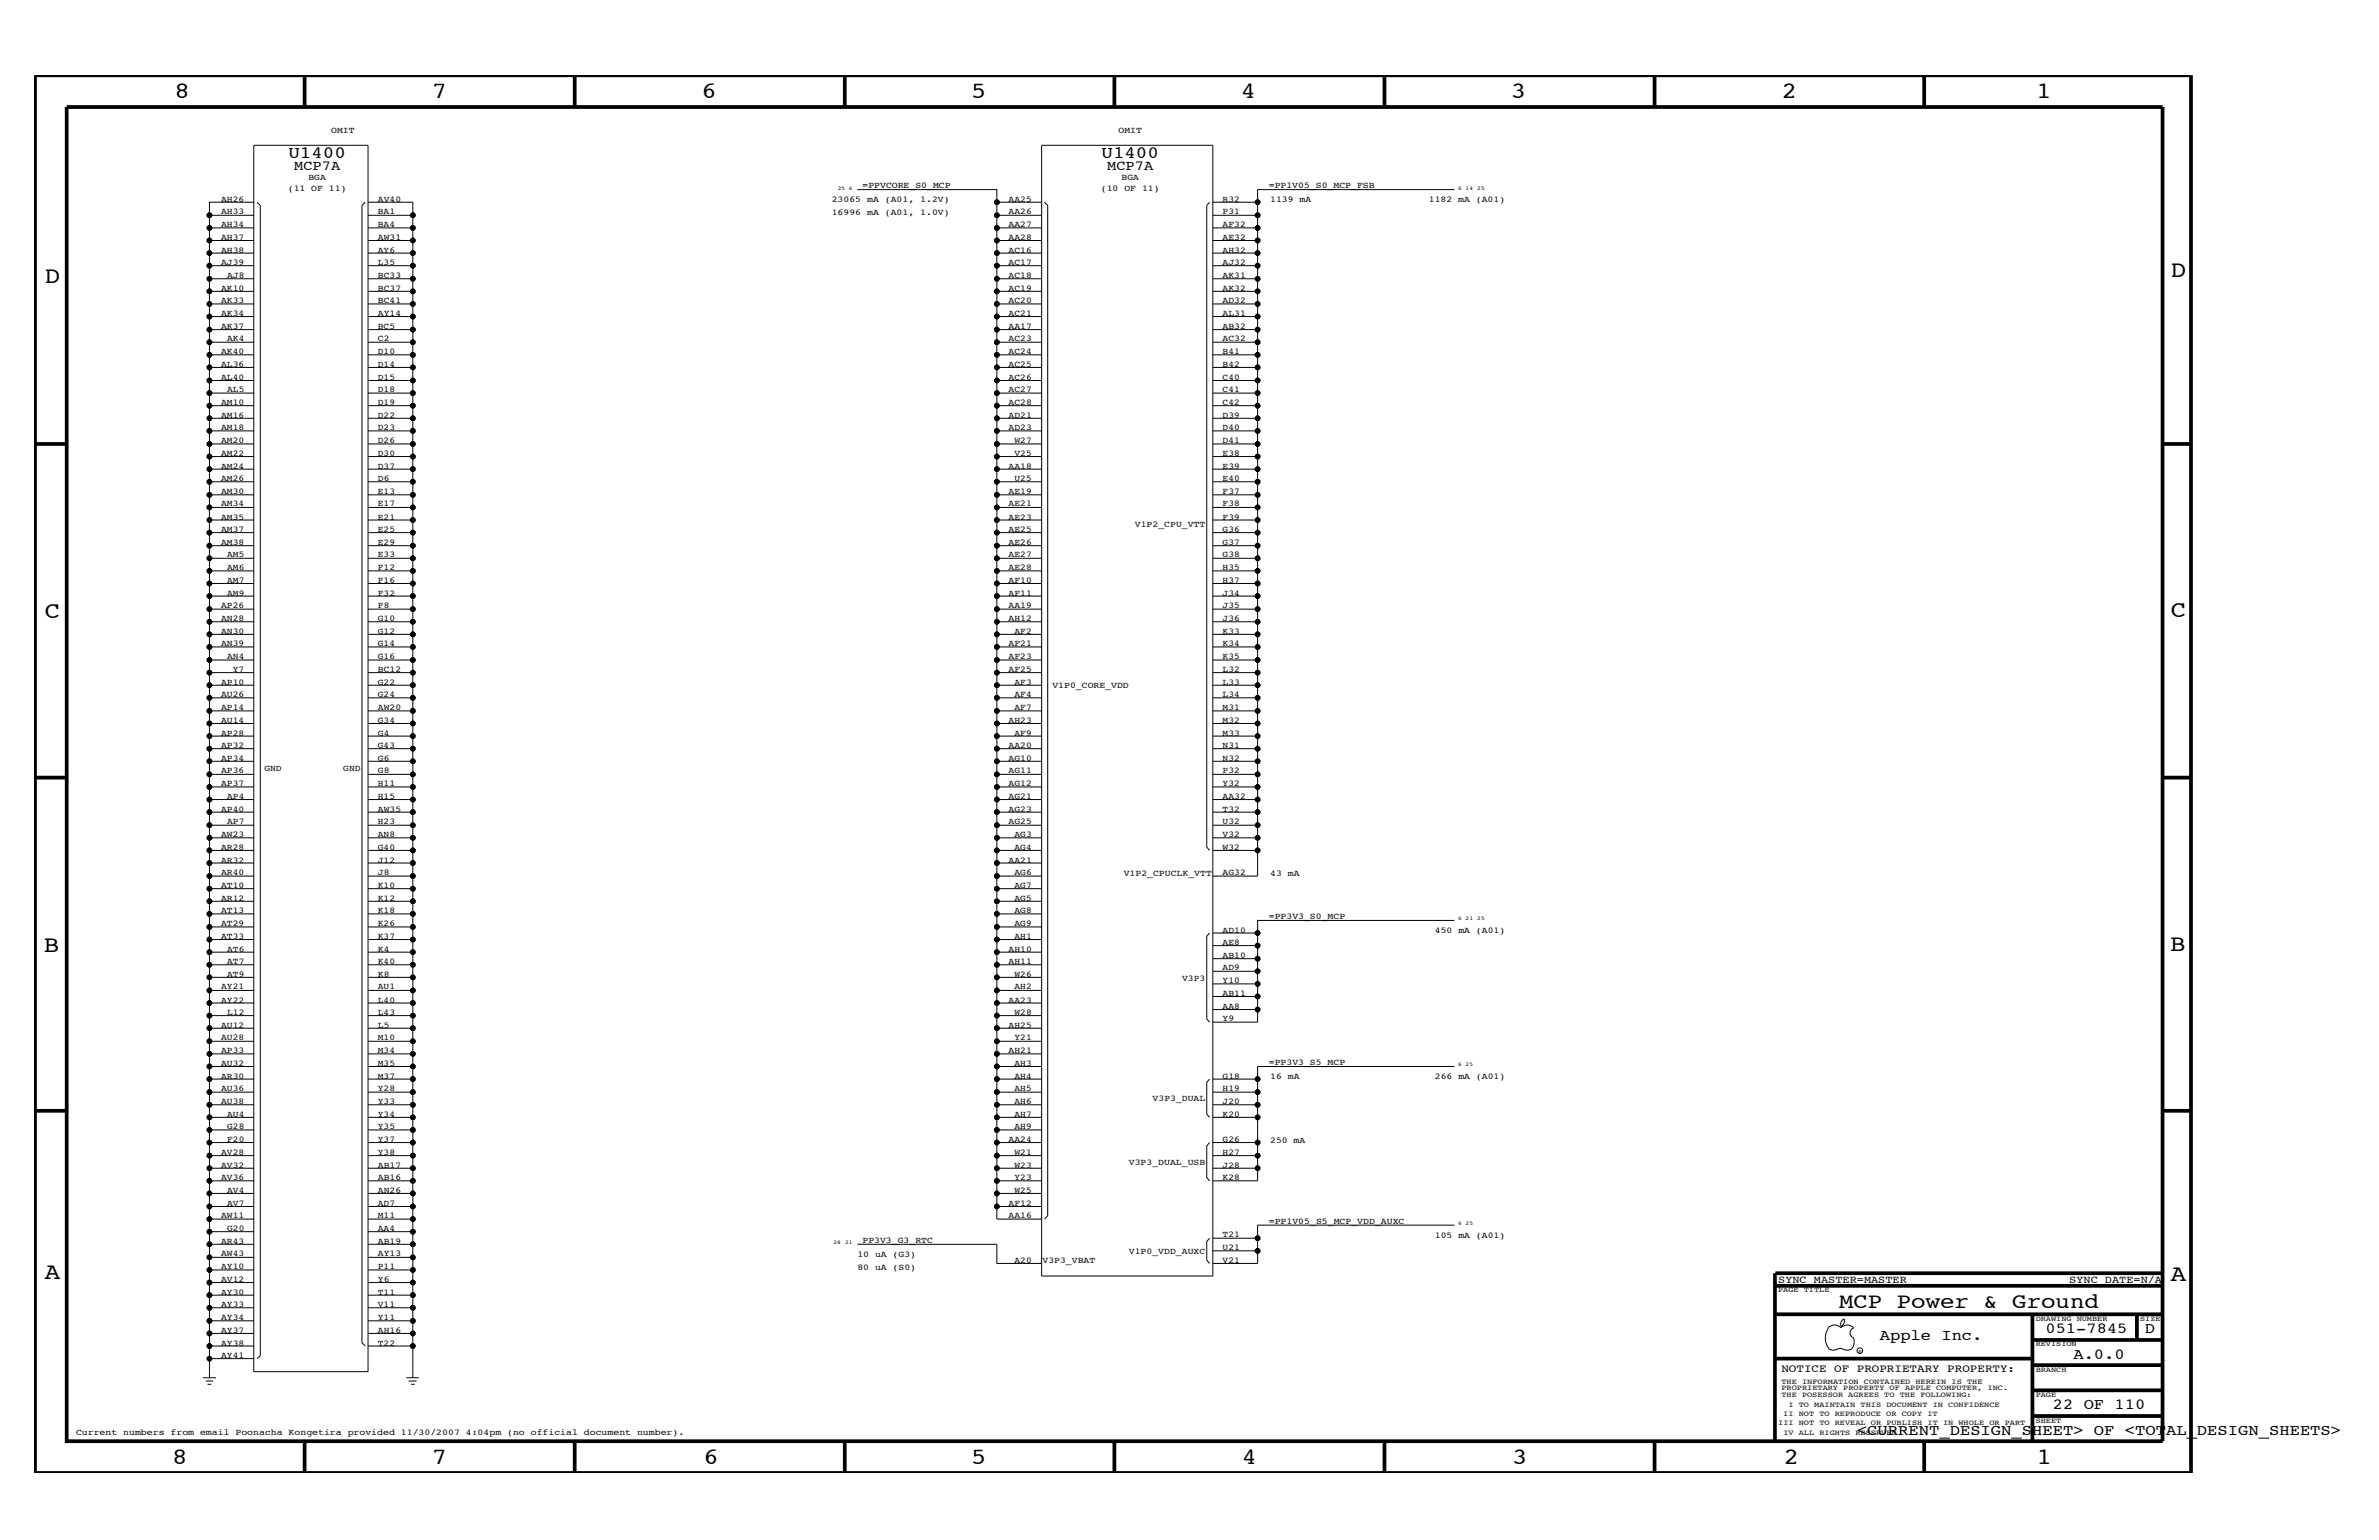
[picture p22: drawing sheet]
<svg xmlns="http://www.w3.org/2000/svg" width="432mm" height="279mm" viewBox="0 0 432 279" stroke-linecap="round" stroke-linejoin="round" font-family="sans-serif">
<defs><g id="words">
<g font-size="4.2">
<text x="31.7" y="17.8">8</text>
<text x="78.4" y="17.8">7</text>
<text x="127.3" y="17.8">6</text>
<text x="176.3" y="17.8">5</text>
<text x="225.2" y="17.8">4</text>
<text x="274.2" y="17.8">3</text>
<text x="323.4" y="17.8">2</text>
<text x="369.6" y="17.8">1</text>
<text x="8.1" y="51.3">D</text>
<text x="394" y="50.3">D</text>
<text x="8.1" y="112.1">C</text>
<text x="394" y="111.9">C</text>
<text x="8" y="172.7">B</text>
<text x="393.9" y="172.5">B</text>
<text x="8.1" y="232">A</text>
<text x="394" y="232.4">A</text>
<text x="31.2" y="265.6">8</text>
<text x="78.4" y="265.6">7</text>
<text x="127.7" y="265.6">6</text>
<text x="176.3" y="265.6">5</text>
<text x="225.4" y="265.6">4</text>
<text x="274.5" y="265.6">3</text>
<text x="323.8" y="265.6">2</text>
<text x="369.7" y="265.6">1</text>
</g>
<text font-size="3.9" x="333.8" y="237.3">MCP Power &amp; Ground</text>
<g font-size="3.1">
<text x="52.4" y="28.6">U1400</text>
<text x="199.9" y="28.6">U1400</text>
</g>
<g font-size="2.8">
<text x="341.2" y="243.1">Apple Inc.</text>
<text x="371.3" y="241.9">051-7845</text>
<text x="389.3" y="241.9">D</text>
<text x="376.3" y="246.5">A.0.0</text>
<text x="372.6" y="255.7">22 OF 110</text>
<text x="337.1" y="260.4">&lt;CURRENT_DESIGN_SHEET&gt; OF &lt;TOTAL_DESIGN_SHEETS&gt;</text>
</g>
<g font-size="2.5">
<text x="53.4" y="30.9">MCP7A</text>
<text x="201" y="30.9">MCP7A</text>
</g>
<text font-size="2" x="323.3" y="248.9">NOTICE OF PROPRIETARY PROPERTY:</text>
<g font-size="1.9">
<text x="322.7" y="232.7">SYNC_MASTER=MASTER</text>
<text x="375.6" y="232.7">SYNC_DATE=N/A</text>
</g>
<g font-size="1.6">
<text x="60.1" y="24.1">OMIT</text>
<text x="203" y="24.1">OMIT</text>
<text x="52.2" y="34.7">(11 OF 11)</text>
<text x="56" y="32.7">BGA</text>
<text x="156.5" y="34.1">=PPVCORE_S0_MCP</text>
<text x="199.8" y="34.7">(10 OF 11)</text>
<text x="203.6" y="32.7">BGA</text>
<text x="230.3" y="34.1">=PP1V05_S0_MCP_FSB</text>
<text x="40.1" y="41.2">AH34</text>
<text x="40.1" y="38.9">AH33</text>
<text x="40.1" y="36.6">AH26</text>
<text x="68.6" y="41.2">BA4</text>
<text x="68.6" y="38.9">BA1</text>
<text x="68.6" y="36.6">AV40</text>
<text x="151" y="36.7">23065 mA (A01, 1.2V)</text>
<text x="151" y="39.1">16996 mA (A01, 1.0V)</text>
<text x="183" y="41.2">AA27</text>
<text x="183" y="38.9">AA26</text>
<text x="183" y="36.6">AA25</text>
<text x="221.9" y="41.2">AF32</text>
<text x="221.9" y="38.9">P31</text>
<text x="221.9" y="36.6">R32</text>
<text x="230.5" y="36.7">1139 mA</text>
<text x="259.3" y="36.7">1182 mA (A01)</text>
<text x="40.1" y="45.8">AH38</text>
<text x="40.1" y="43.5">AH37</text>
<text x="68.6" y="45.8">AY6</text>
<text x="68.6" y="43.5">AW31</text>
<text x="183" y="45.8">AC16</text>
<text x="183" y="43.5">AA28</text>
<text x="221.9" y="45.8">AH32</text>
<text x="221.9" y="43.5">AE32</text>
<text x="40.1" y="52.8">AK10</text>
<text x="40.1" y="48.1">AJ39</text>
<text x="41.2" y="50.4">AJ8</text>
<text x="68.6" y="52.8">BC37</text>
<text x="68.6" y="50.4">BC33</text>
<text x="68.6" y="48.1">L35</text>
<text x="183" y="52.8">AC19</text>
<text x="183" y="50.4">AC18</text>
<text x="183" y="48.1">AC17</text>
<text x="221.9" y="52.8">AK32</text>
<text x="221.9" y="50.4">AK31</text>
<text x="221.9" y="48.1">AJ32</text>
<text x="40.1" y="59.6">AK37</text>
<text x="40.1" y="57.3">AK34</text>
<text x="40.1" y="55.1">AK33</text>
<text x="68.6" y="59.6">BC5</text>
<text x="68.6" y="57.3">AY14</text>
<text x="68.6" y="55.1">BC41</text>
<text x="183" y="57.3">AC21</text>
<text x="183" y="55.1">AC20</text>
<text x="183" y="59.6">AA17</text>
<text x="221.9" y="57.3">AL31</text>
<text x="221.9" y="55.1">AD32</text>
<text x="221.9" y="59.6">AB32</text>
<text x="40.1" y="64.3">AK40</text>
<text x="41.2" y="61.9">AK4</text>
<text x="68.6" y="64.3">D10</text>
<text x="68.6" y="61.9">C2</text>
<text x="183" y="64.3">AC24</text>
<text x="183" y="61.9">AC23</text>
<text x="221.9" y="64.3">B41</text>
<text x="221.9" y="61.9">AC32</text>
<text x="40.1" y="68.9">AL40</text>
<text x="40.1" y="66.6">AL36</text>
<text x="41.2" y="71.1">AL5</text>
<text x="68.6" y="71.1">D18</text>
<text x="68.6" y="68.9">D15</text>
<text x="68.6" y="66.6">D14</text>
<text x="183" y="71.1">AC27</text>
<text x="183" y="68.9">AC26</text>
<text x="183" y="66.6">AC25</text>
<text x="221.9" y="71.1">C41</text>
<text x="221.9" y="68.9">C40</text>
<text x="221.9" y="66.6">B42</text>
<text x="40.1" y="75.8">AM16</text>
<text x="40.1" y="73.5">AM10</text>
<text x="68.6" y="75.8">D22</text>
<text x="68.6" y="73.5">D19</text>
<text x="183" y="75.8">AD21</text>
<text x="183" y="73.5">AC28</text>
<text x="221.9" y="75.8">D39</text>
<text x="221.9" y="73.5">C42</text>
<text x="40.1" y="82.7">AM22</text>
<text x="40.1" y="80.4">AM20</text>
<text x="40.1" y="78.1">AM18</text>
<text x="68.6" y="82.7">D30</text>
<text x="68.6" y="80.4">D26</text>
<text x="68.6" y="78.1">D23</text>
<text x="183" y="78.1">AD23</text>
<text x="184.1" y="82.7">V25</text>
<text x="184.1" y="80.4">W27</text>
<text x="221.9" y="82.7">E38</text>
<text x="221.9" y="80.4">D41</text>
<text x="221.9" y="78.1">D40</text>
<text x="40.1" y="89.6">AM30</text>
<text x="40.1" y="87.3">AM26</text>
<text x="40.1" y="85">AM24</text>
<text x="68.6" y="89.6">E13</text>
<text x="68.6" y="87.3">D6</text>
<text x="68.6" y="85">D37</text>
<text x="183" y="89.6">AE19</text>
<text x="183" y="85">AA18</text>
<text x="184.1" y="87.3">U25</text>
<text x="221.9" y="89.6">F37</text>
<text x="221.9" y="87.3">E40</text>
<text x="221.9" y="85">E39</text>
<text x="40.1" y="94.3">AM35</text>
<text x="40.1" y="91.9">AM34</text>
<text x="68.6" y="94.3">E21</text>
<text x="68.6" y="91.9">E17</text>
<text x="183" y="94.3">AE23</text>
<text x="183" y="91.9">AE21</text>
<text x="206" y="95.5">V1P2_CPU_VTT</text>
<text x="221.9" y="94.3">F39</text>
<text x="221.9" y="91.9">F38</text>
<text x="40.1" y="98.8">AM38</text>
<text x="40.1" y="96.5">AM37</text>
<text x="41.2" y="101.1">AM5</text>
<text x="68.6" y="101.1">E33</text>
<text x="68.6" y="98.8">E29</text>
<text x="68.6" y="96.5">E25</text>
<text x="183" y="101.1">AE27</text>
<text x="183" y="98.8">AE26</text>
<text x="183" y="96.5">AE25</text>
<text x="221.9" y="101.1">G38</text>
<text x="221.9" y="98.8">G37</text>
<text x="221.9" y="96.5">G36</text>
<text x="41.2" y="105.8">AM7</text>
<text x="41.2" y="103.5">AM6</text>
<text x="68.6" y="105.8">F16</text>
<text x="68.6" y="103.5">F12</text>
<text x="183" y="105.8">AF10</text>
<text x="183" y="103.5">AE28</text>
<text x="221.9" y="105.8">H37</text>
<text x="221.9" y="103.5">H35</text>
<text x="40.1" y="112.7">AN28</text>
<text x="40.1" y="110.3">AP26</text>
<text x="41.2" y="108.1">AM9</text>
<text x="68.6" y="112.7">G10</text>
<text x="68.6" y="110.3">F8</text>
<text x="68.6" y="108.1">F32</text>
<text x="183" y="112.7">AH12</text>
<text x="183" y="110.3">AA19</text>
<text x="183" y="108.1">AF11</text>
<text x="221.9" y="112.7">J36</text>
<text x="221.9" y="110.3">J35</text>
<text x="221.9" y="108.1">J34</text>
<text x="40.1" y="117.3">AN39</text>
<text x="40.1" y="115">AN30</text>
<text x="41.2" y="119.6">AN4</text>
<text x="68.6" y="119.6">G16</text>
<text x="68.6" y="117.3">G14</text>
<text x="68.6" y="115">G12</text>
<text x="183" y="119.6">AF23</text>
<text x="183" y="117.3">AF21</text>
<text x="184.1" y="115">AF2</text>
<text x="221.9" y="119.6">K35</text>
<text x="221.9" y="117.3">K34</text>
<text x="221.9" y="115">K33</text>
<text x="40.1" y="124.2">AP10</text>
<text x="42.2" y="121.9">Y7</text>
<text x="68.6" y="124.2">G22</text>
<text x="68.6" y="121.9">BC12</text>
<text x="183" y="121.9">AF25</text>
<text x="184.1" y="124.2">AF3</text>
<text x="191" y="124.9">V1P0_CORE_VDD</text>
<text x="221.9" y="124.2">L33</text>
<text x="221.9" y="121.9">L32</text>
<text x="40.1" y="131.1">AU14</text>
<text x="40.1" y="128.8">AP14</text>
<text x="40.1" y="126.5">AU26</text>
<text x="68.6" y="131.1">G34</text>
<text x="68.6" y="128.8">AW20</text>
<text x="68.6" y="126.5">G24</text>
<text x="183" y="131.1">AH23</text>
<text x="184.1" y="128.8">AF7</text>
<text x="184.1" y="126.5">AF4</text>
<text x="221.9" y="131.1">M32</text>
<text x="221.9" y="128.8">M31</text>
<text x="221.9" y="126.5">L34</text>
<text x="40.1" y="135.7">AP32</text>
<text x="40.1" y="133.5">AP28</text>
<text x="68.6" y="135.7">G43</text>
<text x="68.6" y="133.5">G4</text>
<text x="183" y="135.7">AA20</text>
<text x="184.1" y="133.5">AF9</text>
<text x="221.9" y="135.7">N31</text>
<text x="221.9" y="133.5">M33</text>
<text x="40.1" y="142.7">AP37</text>
<text x="40.1" y="140.3">AP36</text>
<text x="40.1" y="138">AP34</text>
<text x="48" y="139.9">GND</text>
<text x="62.3" y="139.9">GND</text>
<text x="68.6" y="142.7">H11</text>
<text x="68.6" y="140.3">G8</text>
<text x="68.6" y="138">G6</text>
<text x="183" y="142.7">AG12</text>
<text x="183" y="140.3">AG11</text>
<text x="183" y="138">AG10</text>
<text x="221.9" y="142.7">Y32</text>
<text x="221.9" y="140.3">P32</text>
<text x="221.9" y="138">N32</text>
<text x="40.1" y="147.3">AP40</text>
<text x="41.2" y="149.5">AP7</text>
<text x="41.2" y="145">AP4</text>
<text x="68.6" y="149.5">H23</text>
<text x="68.6" y="147.3">AW35</text>
<text x="68.6" y="145">H15</text>
<text x="183" y="149.5">AG25</text>
<text x="183" y="147.3">AG23</text>
<text x="183" y="145">AG21</text>
<text x="221.9" y="149.5">U32</text>
<text x="221.9" y="147.3">T32</text>
<text x="221.9" y="145">AA32</text>
<text x="40.1" y="154.2">AR28</text>
<text x="40.1" y="151.9">AW23</text>
<text x="68.6" y="154.2">G40</text>
<text x="68.6" y="151.9">AN8</text>
<text x="184.1" y="154.2">AG4</text>
<text x="184.1" y="151.9">AG3</text>
<text x="221.9" y="154.2">W32</text>
<text x="221.9" y="151.9">V32</text>
<text x="40.1" y="161.1">AT10</text>
<text x="40.1" y="158.8">AR40</text>
<text x="40.1" y="156.5">AR32</text>
<text x="68.6" y="161.1">K10</text>
<text x="68.6" y="158.8">J8</text>
<text x="68.6" y="156.5">J12</text>
<text x="183" y="156.5">AA21</text>
<text x="184.1" y="161.1">AG7</text>
<text x="184.1" y="158.8">AG6</text>
<text x="204" y="158.9">V1P2_CPUCLK_VTT</text>
<text x="221.9" y="158.8">AG32</text>
<text x="230.5" y="158.9">43 mA</text>
<text x="40.1" y="165.7">AT13</text>
<text x="40.1" y="163.4">AR12</text>
<text x="68.6" y="165.7">K18</text>
<text x="68.6" y="163.4">K12</text>
<text x="184.1" y="165.7">AG8</text>
<text x="184.1" y="163.4">AG5</text>
<text x="230.3" y="166.7">=PP3V3_S0_MCP</text>
<text x="40.1" y="170.3">AT33</text>
<text x="40.1" y="168">AT29</text>
<text x="41.2" y="172.7">AT6</text>
<text x="68.6" y="172.7">K4</text>
<text x="68.6" y="170.3">K37</text>
<text x="68.6" y="168">K26</text>
<text x="183" y="172.7">AH10</text>
<text x="184.1" y="170.3">AH1</text>
<text x="184.1" y="168">AG9</text>
<text x="221.9" y="173.8">AB10</text>
<text x="221.9" y="171.5">AE8</text>
<text x="221.9" y="169.2">AD10</text>
<text x="260.4" y="169.3">450 mA (A01)</text>
<text x="40.1" y="179.5">AY21</text>
<text x="41.2" y="177.2">AT9</text>
<text x="41.2" y="174.9">AT7</text>
<text x="68.6" y="179.5">AU1</text>
<text x="68.6" y="177.2">K8</text>
<text x="68.6" y="174.9">K40</text>
<text x="183" y="174.9">AH11</text>
<text x="184.1" y="179.5">AH2</text>
<text x="184.1" y="177.2">W26</text>
<text x="214.5" y="177.9">V3P3</text>
<text x="221.9" y="178.4">Y10</text>
<text x="221.9" y="176.1">AD9</text>
<text x="40.1" y="181.9">AY22</text>
<text x="41.2" y="184.2">L12</text>
<text x="68.6" y="184.2">L43</text>
<text x="68.6" y="181.9">L40</text>
<text x="183" y="181.9">AA23</text>
<text x="184.1" y="184.2">W28</text>
<text x="221.9" y="185.3">Y9</text>
<text x="221.9" y="183">AA8</text>
<text x="221.9" y="180.7">AB11</text>
<text x="40.1" y="191">AP33</text>
<text x="40.1" y="188.8">AU28</text>
<text x="40.1" y="186.5">AU12</text>
<text x="68.6" y="191">M34</text>
<text x="68.6" y="188.8">M10</text>
<text x="68.6" y="186.5">L5</text>
<text x="183" y="191">AH21</text>
<text x="183" y="186.5">AH25</text>
<text x="184.1" y="188.8">Y21</text>
<text x="40.1" y="198">AU36</text>
<text x="40.1" y="195.7">AR30</text>
<text x="40.1" y="193.4">AU32</text>
<text x="68.6" y="198">Y28</text>
<text x="68.6" y="195.7">M37</text>
<text x="68.6" y="193.4">M35</text>
<text x="184.1" y="198">AH5</text>
<text x="184.1" y="195.7">AH4</text>
<text x="184.1" y="193.4">AH3</text>
<text x="221.9" y="198">H19</text>
<text x="221.9" y="195.7">G18</text>
<text x="230.3" y="193.2">=PP3V3_S5_MCP</text>
<text x="230.5" y="195.8">16 mA</text>
<text x="260.4" y="195.8">266 mA (A01)</text>
<text x="40.1" y="200.3">AU38</text>
<text x="41.2" y="202.6">AU4</text>
<text x="68.6" y="202.6">Y34</text>
<text x="68.6" y="200.3">Y33</text>
<text x="184.1" y="202.6">AH7</text>
<text x="184.1" y="200.3">AH6</text>
<text x="209.2" y="199.8">V3P3_DUAL</text>
<text x="221.9" y="202.6">K20</text>
<text x="221.9" y="200.3">J20</text>
<text x="40.1" y="209.5">AV28</text>
<text x="41.2" y="207.2">F20</text>
<text x="41.2" y="204.9">G28</text>
<text x="68.6" y="209.5">Y38</text>
<text x="68.6" y="207.2">Y37</text>
<text x="68.6" y="204.9">Y35</text>
<text x="183" y="207.2">AA24</text>
<text x="184.1" y="209.5">W21</text>
<text x="184.1" y="204.9">AH9</text>
<text x="221.9" y="209.5">H27</text>
<text x="221.9" y="207.2">G26</text>
<text x="230.5" y="207.3">250 mA</text>
<text x="40.1" y="214.2">AV36</text>
<text x="40.1" y="211.9">AV32</text>
<text x="68.6" y="214.2">AB16</text>
<text x="68.6" y="211.9">AB17</text>
<text x="184.1" y="214.2">Y23</text>
<text x="184.1" y="211.9">W23</text>
<text x="204.9" y="211.4">V3P3_DUAL_USB</text>
<text x="221.9" y="214.2">K28</text>
<text x="221.9" y="211.9">J28</text>
<text x="40.1" y="221">AW11</text>
<text x="41.2" y="218.7">AV7</text>
<text x="41.2" y="216.4">AV4</text>
<text x="68.6" y="221">M11</text>
<text x="68.6" y="218.7">AD7</text>
<text x="68.6" y="216.4">AN26</text>
<text x="183" y="221">AA16</text>
<text x="183" y="218.7">AF12</text>
<text x="184.1" y="216.4">W25</text>
<text x="40.1" y="228">AW43</text>
<text x="40.1" y="225.7">AR43</text>
<text x="41.2" y="223.4">G20</text>
<text x="68.6" y="228">AY13</text>
<text x="68.6" y="225.7">AB19</text>
<text x="68.6" y="223.4">AA4</text>
<text x="156.5" y="225.6">PP3V3_G3_RTC</text>
<text x="204.9" y="227.5">V1P0_VDD_AUXC</text>
<text x="221.9" y="226.9">U21</text>
<text x="221.9" y="224.5">T21</text>
<text x="230.3" y="222.1">=PP1V05_S5_MCP_VDD_AUXC</text>
<text x="260.4" y="224.6">105 mA (A01)</text>
<text x="40.1" y="232.6">AV12</text>
<text x="40.1" y="230.2">AY10</text>
<text x="68.6" y="232.6">Y6</text>
<text x="68.6" y="230.2">P11</text>
<text x="155.6" y="230.4">80 uA (S0)</text>
<text x="155.6" y="228.1">10 uA (G3)</text>
<text x="184.1" y="229.1">A20</text>
<text x="189.2" y="229.2">V3P3_VBAT</text>
<text x="221.9" y="229.1">V21</text>
<text x="40.1" y="239.5">AY34</text>
<text x="40.1" y="237.2">AY33</text>
<text x="40.1" y="234.9">AY30</text>
<text x="68.6" y="239.5">Y11</text>
<text x="68.6" y="237.2">V11</text>
<text x="68.6" y="234.9">T11</text>
<text x="40.1" y="244.1">AY38</text>
<text x="40.1" y="241.8">AY37</text>
<text x="68.6" y="244.1">T22</text>
<text x="68.6" y="241.8">AH16</text>
<text x="40.1" y="246.4">AY41</text>
<text x="13.8" y="260.4">Current numbers from email Poonacha Kongetira provided 11/30/2007 4:04pm (no official document number).</text>
</g>
<g font-size="1.4">
<text x="322.7" y="234.4">PAGE TITLE</text>
<text x="369.5" y="239.6">DRAWING NUMBER</text>
<text x="388.5" y="239.6">SIZE</text>
<text x="369.5" y="244.2">REVISION</text>
<text x="323.3" y="251.1">THE INFORMATION CONTAINED HEREIN IS THE</text>
<text x="369.5" y="248.9">BRANCH</text>
<text x="323.3" y="253.4">THE POSESSOR AGREES TO THE FOLLOWING:</text>
<text x="323.3" y="252.3">PROPRIETARY PROPERTY OF APPLE COMPUTER, INC.</text>
<text x="323.7" y="256.9">II NOT TO REPRODUCE OR COPY IT</text>
<text x="324.6" y="255.2">I TO MAINTAIN THIS DOCUMENT IN CONFIDENCE</text>
<text x="369.5" y="253.4">PAGE</text>
<text x="322.7" y="258.6">III NOT TO REVEAL OR PUBLISH IT IN WHOLE OR PART</text>
<text x="323.7" y="260.4">IV ALL RIGHTS RESERVED</text>
<text x="369.5" y="258.1">SHEET</text>
</g>
<g font-size="1">
<text x="152.1" y="34.4">25 6</text>
<text x="264.7" y="34.4">6 14</text>
<text x="268.1" y="34.4">25</text>
<text x="264.7" y="167">6 21</text>
<text x="268.1" y="167">25</text>
<text x="264.7" y="193.5">6 25</text>
<text x="151.3" y="225.7">28</text>
<text x="153.4" y="225.7">21</text>
<text x="264.7" y="222.3">6 25</text>
</g>
<text font-size=".9" x="337.3" y="245.4">R</text>
</g></defs>
<g fill="none" stroke="#000" stroke-width=".18">
<path d="M38 39.1v2.2h8.1M46.1 26.4h20.7v222.5h-20.7zM46.1 36.7h-8.1v2.4h8.1M46.7 36.7l.5 .6v208.7l-.5 .5M66.3 36.7l-.6 .6v206.3l.6 .6M66.8 36.7h8.1v213.3M66.8 39.1h8.1M155.6 34.4h25.3v2.3h8.2M180.9 36.7v2.4h8.2M180.9 39.1v2.2h8.2M189.1 26.4h31v205.1h-31zM189.6 36.7l.6 .6v183.3l-.6 .6"/>
<path d="M219.5 36.7l-.5 .6v116.4l.5 .6M220.1 36.7h8.2M220.1 39.1h8.2M264 34.4h-35.7v112.9M38 41.3v2.3h8.1M38 43.6v2.3h8.1M38 45.9v2.3h8.1M38 48.2v2.4h8.1M38 50.6v2.3h8.1M38 52.9v2.2h8.1M38 55.1v2.3h8.1M38 57.4v2.4h8.1"/>
<path d="M38 59.8v2.3h8.1M66.8 59.8h8.1M66.8 41.3h8.1M66.8 43.6h8.1M66.8 45.9h8.1M66.8 48.2h8.1M66.8 50.6h8.1M66.8 52.9h8.1M66.8 55.1h8.1M66.8 57.4h8.1M180.9 41.3v2.3h8.2M180.9 43.6v2.3h8.2"/>
<path d="M180.9 45.9v2.3h8.2M180.9 48.2v2.4h8.2M180.9 50.6v2.3h8.2M180.9 52.9v2.2h8.2M180.9 55.1v2.3h8.2M180.9 57.4v2.4h8.2M180.9 59.8v2.3h8.2M220.1 59.8h8.2M220.1 41.3h8.2M220.1 43.6h8.2M220.1 45.9h8.2M220.1 48.2h8.2"/>
<path d="M220.1 50.6h8.2M220.1 52.9h8.2M220.1 55.1h8.2M220.1 57.4h8.2M38 62.1v2.3h8.1M38 64.4v2.3h8.1M38 66.7v2.3h8.1M38 69v2.3h8.1M38 71.3v2.3h8.1M38 73.6v2.3h8.1M38 75.9v2.3h8.1M38 78.2v4.6h8.1"/>
<path d="M66.8 64.4h8.1M66.8 62.1h8.1M66.8 66.7h8.1M66.8 69h8.1M66.8 71.3h8.1M66.8 73.6h8.1M66.8 75.9h8.1M66.8 78.2h8.1M180.9 62.1v2.3h8.2M180.9 64.4v2.3h8.2M180.9 66.7v2.3h8.2M180.9 69v2.3h8.2"/>
<path d="M180.9 71.3v2.3h8.2M180.9 73.6v2.3h8.2M180.9 75.9v2.3h8.2M180.9 78.2v4.6h8.2M220.1 64.4h8.2M220.1 62.1h8.2M220.1 66.7h8.2M220.1 69h8.2M220.1 71.3h8.2M220.1 73.6h8.2M220.1 75.9h8.2M220.1 78.2h8.2"/>
<path d="M38 82.8v2.3h8.1M38 85.1v2.3h8.1M38 87.4v2.4h8.1M38 89.8v2.3h8.1M38 92.1v2.2h8.1M38 94.3v2.3h8.1M38 96.6v2.4h8.1M38 99v2.3h8.1M38 80.5h8.1M66.8 80.5h8.1M66.8 82.8h8.1M66.8 85.1h8.1"/>
<path d="M66.8 87.4h8.1M66.8 89.8h8.1M66.8 92.1h8.1M66.8 94.3h8.1M66.8 96.6h8.1M66.8 99h8.1M180.9 82.8v2.3h8.2M180.9 85.1v2.3h8.2M180.9 87.4v2.4h8.2M180.9 89.8v2.3h8.2M180.9 92.1v2.2h8.2M180.9 94.3v2.3h8.2"/>
<path d="M180.9 96.6v2.4h8.2M180.9 99v2.3h8.2M180.9 80.5h8.2M220.1 80.5h8.2M220.1 82.8h8.2M220.1 85.1h8.2M220.1 87.4h8.2M220.1 89.8h8.2M220.1 92.1h8.2M220.1 94.3h8.2M220.1 96.6h8.2M220.1 99h8.2"/>
<path d="M38 101.3v2.3h8.1M38 103.6v2.3h8.1M38 105.9v2.2h8.1M38 108.1v2.4h8.1M38 110.5v2.3h8.1M38 112.8v2.3h8.1M38 115.1v2.3h8.1M38 117.4v2.3h8.1M38 119.7v2.3h8.1M66.8 101.3h8.1M66.8 103.6h8.1M66.8 105.9h8.1"/>
<path d="M66.8 108.1h8.1M66.8 110.5h8.1M66.8 112.8h8.1M66.8 115.1h8.1M66.8 117.4h8.1M66.8 119.7h8.1M180.9 101.3v2.3h8.2M180.9 103.6v2.3h8.2M180.9 105.9v2.2h8.2M180.9 108.1v2.4h8.2M180.9 110.5v2.3h8.2M180.9 112.8v2.3h8.2"/>
<path d="M180.9 115.1v2.3h8.2M180.9 117.4v2.3h8.2M180.9 119.7v2.3h8.2M220.1 101.3h8.2M220.1 103.6h8.2M220.1 105.9h8.2M220.1 108.1h8.2M220.1 110.5h8.2M220.1 112.8h8.2M220.1 115.1h8.2M220.1 117.4h8.2M220.1 119.7h8.2"/>
<path d="M38 122v2.3h8.1M38 124.3v4.7h8.1M38 129v2.3h8.1M38 131.3v2.2h8.1M38 133.5v2.3h8.1M38 135.8v2.3h8.1M38 138.1v2.4h8.1M38 126.6h8.1M66.8 138.1h8.1M66.8 126.6h8.1M66.8 124.3h8.1M66.8 122h8.1"/>
<path d="M66.8 131.3h8.1M66.8 129h8.1M66.8 135.8h8.1M66.8 133.5h8.1M180.9 122v2.3h8.2M180.9 124.3v4.7h8.2M180.9 129v2.3h8.2M180.9 131.3v2.2h8.2M180.9 133.5v2.3h8.2M180.9 135.8v2.3h8.2M180.9 138.1v2.4h8.2M180.9 126.6h8.2"/>
<path d="M220.1 138.1h8.2M220.1 126.6h8.2M220.1 124.3h8.2M220.1 122h8.2M220.1 131.3h8.2M220.1 129h8.2M220.1 135.8h8.2M220.1 133.5h8.2M38 140.5v2.3h8.1M38 142.8v2.3h8.1M38 145.1v2.2h8.1M38 147.3v2.4h8.1"/>
<path d="M38 149.7v2.3h8.1M38 152v2.3h8.1M38 154.3v2.3h8.1M38 156.6v2.3h8.1M38 158.9v2.3h8.1M66.8 142.8h8.1M66.8 140.5h8.1M66.8 149.7h8.1M66.8 147.3h8.1M66.8 145.1h8.1M66.8 154.3h8.1M66.8 152h8.1"/>
<path d="M66.8 158.9h8.1M66.8 156.6h8.1M180.9 140.5v2.3h8.2M180.9 142.8v2.3h8.2M180.9 145.1v2.2h8.2M180.9 147.3v2.4h8.2M180.9 149.7v2.3h8.2M180.9 152v2.3h8.2M180.9 154.3v2.3h8.2M180.9 156.6v2.3h8.2M180.9 158.9v2.3h8.2M220.1 142.8h8.2"/>
<path d="M220.1 140.5h8.2M220.1 149.7h8.2M220.1 147.3h8.2M220.1 145.1h8.2M228.3 147.3v4.7h-8.2M228.3 152v2.3h-8.2M228.3 154.3v4.6h-8.2M38 161.2v2.3h8.1M38 163.5v2.3h8.1M38 165.8v2.4h8.1M38 168.2v2.3h8.1M38 170.5v2.2h8.1"/>
<path d="M38 172.7v4.6h8.1M38 177.3v2.4h8.1M38 179.7v2.3h8.1M38 175h8.1M66.8 161.2h8.1M66.8 163.5h8.1M66.8 165.8h8.1M66.8 168.2h8.1M66.8 170.5h8.1M66.8 172.7h8.1M66.8 175h8.1M66.8 177.3h8.1"/>
<path d="M66.8 179.7h8.1M180.9 161.2v2.3h8.2M180.9 163.5v2.3h8.2M180.9 165.8v2.4h8.2M180.9 168.2v2.3h8.2M180.9 170.5v2.2h8.2M180.9 172.7v4.6h8.2M180.9 177.3v2.4h8.2M180.9 179.7v2.3h8.2M180.9 175h8.2M219.5 169.3l-.5 .6v15l.5 .5M220.1 171.6h8.2v4.6"/>
<path d="M220.1 169.3h8.2M220.1 173.9h8.2M220.1 178.5h8.2M220.1 176.2h8.2M228.3 176.2v7M264 167h-35.7v4.6M38 182v2.3h8.1M38 184.3v2.2h8.1M38 186.5v2.4h8.1M38 188.9v2.3h8.1M38 191.2v2.3h8.1M38 193.5v2.3h8.1"/>
<path d="M38 195.8v2.3h8.1M38 198.1v2.3h8.1M66.8 195.8h8.1M66.8 198.1h8.1M66.8 182h8.1M66.8 184.3h8.1M66.8 186.5h8.1M66.8 188.9h8.1M66.8 191.2h8.1M66.8 193.5h8.1M180.9 182v2.3h8.2M180.9 184.3v2.2h8.2"/>
<path d="M180.9 186.5v2.4h8.2M180.9 188.9v2.3h8.2M180.9 191.2v2.3h8.2M180.9 193.5v2.3h8.2M180.9 195.8v2.3h8.2M180.9 198.1v2.3h8.2M219.5 195.8l-.5 .6v5.7l.5 .6M220.1 183.2h8.2v2.2h-8.2M220.1 180.8h8.2M220.1 195.8h8.2M220.1 198.1h8.2M264 193.5h-35.7v9.2"/>
<path d="M38 200.4v2.3h8.1M38 202.7v2.3h8.1M38 205v2.3h8.1M38 207.3v2.4h8.1M38 209.7v2.2h8.1M38 211.9v2.3h8.1M38 214.2v2.3h8.1M38 216.5v2.4h8.1M38 218.9v4.6h8.1M66.8 202.7h8.1M66.8 200.4h8.1M66.8 207.3h8.1"/>
<path d="M66.8 214.2h8.1M66.8 211.9h8.1M66.8 209.7h8.1M66.8 205h8.1M66.8 216.5h8.1M66.8 218.9h8.1M180.9 200.4v2.3h8.2M180.9 202.7v2.3h8.2M180.9 205v2.3h8.2M180.9 207.3v2.4h8.2M180.9 209.7v2.2h8.2M180.9 211.9v2.3h8.2"/>
<path d="M180.9 214.2v2.3h8.2M180.9 216.5v2.4h8.2M180.9 218.9v2.3h8.2M219.5 207.3l-.5 .6v5.7l.5 .6M220.1 202.7h8.2M220.1 200.4h8.2M220.1 207.3h8.2M220.1 211.9h8.2M228.3 202.7v7h-8.2M228.3 209.7v4.5h-8.2M38 223.5v2.2h8.1M38 225.7v2.4h8.1"/>
<path d="M38 228.1v2.3h8.1M38 230.4v2.3h8.1M38 232.7v2.3h8.1M38 235v2.3h8.1M38 237.3v2.3h8.1M38 239.6v2.3h8.1M38 221.2h8.1M66.8 221.2h8.1M66.8 239.6h8.1M66.8 237.3h8.1M66.8 235h8.1M66.8 232.7h8.1"/>
<path d="M66.8 230.4h8.1M66.8 228.1h8.1M66.8 225.7h8.1M66.8 223.5h8.1M155.6 225.7h25.3v3.5h8.2M219.5 224.6l-.5 .6v3.4l.5 .6M220.1 226.9h8.2M220.1 224.6h8.2M264 222.3h-35.7v6.9h-8.2M334.7 239.3l.1 .3a1.19 1.19 0 0 1-.6 1.1M334.8 239.3a1.02 1.02 0 0 0-.6 1.3M36.8 250h2.4"/>
<path d="M37.3 250.6h1.4M37.7 251.1h.7M38 244.2h8.1M38 246.5h8.1M38 241.9v8.1M66.8 244.2h8.1M66.8 241.9h8.1M73.7 250h2.3M74.2 250.6h1.4M74.6 251.1h.7M331.8 240.9a1.61 1.61 0 0 1 2.4 0M331.9 241a3.1 3.1 0 0 0 .2 3.9"/>
<path d="M332.1 244.8l.6 .2 .7-.2M333.4 244.9l.6-.3 .7 .3M334.1 240.9a1.61 1.61 0 0 1 2.3 0M334.6 244.8l.7 .2 .6-.2M336.4 242.8l.2 .6a1.95 1.95 0 0 1-.6 1.4M336.5 240.9a.93 .93 0 0 0-.7 .9 .93 .93 0 0 0 .7 .9"/>
<circle cx="38" cy="39.1" r=".42"/>
<circle cx="74.9" cy="39.1" r=".42"/>
<circle cx="180.9" cy="39.1" r=".42"/>
<circle cx="180.9" cy="36.7" r=".42"/>
<circle cx="228.3" cy="39.1" r=".42"/>
<circle cx="228.3" cy="36.7" r=".42"/>
<circle cx="38" cy="59.8" r=".42"/>
<circle cx="38" cy="55.1" r=".42"/>
<circle cx="38" cy="52.9" r=".42"/>
<circle cx="38" cy="57.4" r=".42"/>
<circle cx="38" cy="45.9" r=".42"/>
<circle cx="38" cy="50.6" r=".42"/>
<circle cx="38" cy="41.3" r=".42"/>
<circle cx="38" cy="43.6" r=".42"/>
<circle cx="38" cy="48.2" r=".42"/>
<circle cx="74.9" cy="59.8" r=".42"/>
<circle cx="74.9" cy="55.1" r=".42"/>
<circle cx="74.9" cy="52.9" r=".42"/>
<circle cx="74.9" cy="45.9" r=".42"/>
<circle cx="74.9" cy="57.4" r=".42"/>
<circle cx="74.9" cy="50.6" r=".42"/>
<circle cx="74.9" cy="41.3" r=".42"/>
<circle cx="74.9" cy="43.6" r=".42"/>
<circle cx="74.9" cy="48.2" r=".42"/>
<circle cx="180.9" cy="59.8" r=".42"/>
<circle cx="180.9" cy="55.1" r=".42"/>
<circle cx="180.9" cy="52.9" r=".42"/>
<circle cx="180.9" cy="41.3" r=".42"/>
<circle cx="180.9" cy="45.9" r=".42"/>
<circle cx="180.9" cy="50.6" r=".42"/>
<circle cx="180.9" cy="57.4" r=".42"/>
<circle cx="180.9" cy="43.6" r=".42"/>
<circle cx="180.9" cy="48.2" r=".42"/>
<circle cx="228.3" cy="59.8" r=".42"/>
<circle cx="228.3" cy="55.1" r=".42"/>
<circle cx="228.3" cy="52.9" r=".42"/>
<circle cx="228.3" cy="41.3" r=".42"/>
<circle cx="228.3" cy="57.4" r=".42"/>
<circle cx="228.3" cy="50.6" r=".42"/>
<circle cx="228.3" cy="45.9" r=".42"/>
<circle cx="228.3" cy="43.6" r=".42"/>
<circle cx="228.3" cy="48.2" r=".42"/>
<circle cx="38" cy="64.4" r=".42"/>
<circle cx="38" cy="71.3" r=".42"/>
<circle cx="38" cy="62.1" r=".42"/>
<circle cx="38" cy="78.2" r=".42"/>
<circle cx="38" cy="66.7" r=".42"/>
<circle cx="38" cy="69" r=".42"/>
<circle cx="38" cy="75.9" r=".42"/>
<circle cx="38" cy="73.6" r=".42"/>
<circle cx="74.9" cy="64.4" r=".42"/>
<circle cx="74.9" cy="78.2" r=".42"/>
<circle cx="74.9" cy="62.1" r=".42"/>
<circle cx="74.9" cy="71.3" r=".42"/>
<circle cx="74.9" cy="66.7" r=".42"/>
<circle cx="74.9" cy="69" r=".42"/>
<circle cx="74.9" cy="75.9" r=".42"/>
<circle cx="74.9" cy="73.6" r=".42"/>
<circle cx="180.9" cy="64.4" r=".42"/>
<circle cx="180.9" cy="62.1" r=".42"/>
<circle cx="180.9" cy="66.7" r=".42"/>
<circle cx="180.9" cy="71.3" r=".42"/>
<circle cx="180.9" cy="78.2" r=".42"/>
<circle cx="180.9" cy="69" r=".42"/>
<circle cx="180.9" cy="75.9" r=".42"/>
<circle cx="180.9" cy="73.6" r=".42"/>
<circle cx="228.3" cy="64.4" r=".42"/>
<circle cx="228.3" cy="66.7" r=".42"/>
<circle cx="228.3" cy="78.2" r=".42"/>
<circle cx="228.3" cy="71.3" r=".42"/>
<circle cx="228.3" cy="62.1" r=".42"/>
<circle cx="228.3" cy="69" r=".42"/>
<circle cx="228.3" cy="75.9" r=".42"/>
<circle cx="228.3" cy="73.6" r=".42"/>
<circle cx="38" cy="80.5" r=".42"/>
<circle cx="38" cy="89.8" r=".42"/>
<circle cx="38" cy="85.1" r=".42"/>
<circle cx="38" cy="92.1" r=".42"/>
<circle cx="38" cy="99" r=".42"/>
<circle cx="38" cy="82.8" r=".42"/>
<circle cx="38" cy="87.4" r=".42"/>
<circle cx="38" cy="96.6" r=".42"/>
<circle cx="38" cy="94.3" r=".42"/>
<circle cx="74.9" cy="80.5" r=".42"/>
<circle cx="74.9" cy="89.8" r=".42"/>
<circle cx="74.9" cy="85.1" r=".42"/>
<circle cx="74.9" cy="92.1" r=".42"/>
<circle cx="74.9" cy="99" r=".42"/>
<circle cx="74.9" cy="82.8" r=".42"/>
<circle cx="74.9" cy="87.4" r=".42"/>
<circle cx="74.9" cy="96.6" r=".42"/>
<circle cx="74.9" cy="94.3" r=".42"/>
<circle cx="180.9" cy="80.5" r=".42"/>
<circle cx="180.9" cy="89.8" r=".42"/>
<circle cx="180.9" cy="85.1" r=".42"/>
<circle cx="180.9" cy="99" r=".42"/>
<circle cx="180.9" cy="92.1" r=".42"/>
<circle cx="180.9" cy="82.8" r=".42"/>
<circle cx="180.9" cy="87.4" r=".42"/>
<circle cx="180.9" cy="96.6" r=".42"/>
<circle cx="180.9" cy="94.3" r=".42"/>
<circle cx="228.3" cy="80.5" r=".42"/>
<circle cx="228.3" cy="89.8" r=".42"/>
<circle cx="228.3" cy="85.1" r=".42"/>
<circle cx="228.3" cy="99" r=".42"/>
<circle cx="228.3" cy="92.1" r=".42"/>
<circle cx="228.3" cy="82.8" r=".42"/>
<circle cx="228.3" cy="87.4" r=".42"/>
<circle cx="228.3" cy="96.6" r=".42"/>
<circle cx="228.3" cy="94.3" r=".42"/>
<circle cx="38" cy="110.5" r=".42"/>
<circle cx="38" cy="117.4" r=".42"/>
<circle cx="38" cy="105.9" r=".42"/>
<circle cx="38" cy="101.3" r=".42"/>
<circle cx="38" cy="103.6" r=".42"/>
<circle cx="38" cy="119.7" r=".42"/>
<circle cx="38" cy="112.8" r=".42"/>
<circle cx="38" cy="115.1" r=".42"/>
<circle cx="38" cy="108.1" r=".42"/>
<circle cx="74.9" cy="110.5" r=".42"/>
<circle cx="74.9" cy="117.4" r=".42"/>
<circle cx="74.9" cy="101.3" r=".42"/>
<circle cx="74.9" cy="105.9" r=".42"/>
<circle cx="74.9" cy="112.8" r=".42"/>
<circle cx="74.9" cy="115.1" r=".42"/>
<circle cx="74.9" cy="119.7" r=".42"/>
<circle cx="74.9" cy="103.6" r=".42"/>
<circle cx="74.9" cy="108.1" r=".42"/>
<circle cx="180.9" cy="117.4" r=".42"/>
<circle cx="180.9" cy="101.3" r=".42"/>
<circle cx="180.9" cy="105.9" r=".42"/>
<circle cx="180.9" cy="110.5" r=".42"/>
<circle cx="180.9" cy="112.8" r=".42"/>
<circle cx="180.9" cy="103.6" r=".42"/>
<circle cx="180.9" cy="108.1" r=".42"/>
<circle cx="180.9" cy="119.7" r=".42"/>
<circle cx="180.9" cy="115.1" r=".42"/>
<circle cx="228.3" cy="117.4" r=".42"/>
<circle cx="228.3" cy="101.3" r=".42"/>
<circle cx="228.3" cy="110.5" r=".42"/>
<circle cx="228.3" cy="105.9" r=".42"/>
<circle cx="228.3" cy="115.1" r=".42"/>
<circle cx="228.3" cy="112.8" r=".42"/>
<circle cx="228.3" cy="103.6" r=".42"/>
<circle cx="228.3" cy="108.1" r=".42"/>
<circle cx="228.3" cy="119.7" r=".42"/>
<circle cx="38" cy="131.3" r=".42"/>
<circle cx="38" cy="126.6" r=".42"/>
<circle cx="38" cy="122" r=".42"/>
<circle cx="38" cy="135.8" r=".42"/>
<circle cx="38" cy="138.1" r=".42"/>
<circle cx="38" cy="129" r=".42"/>
<circle cx="38" cy="124.3" r=".42"/>
<circle cx="38" cy="133.5" r=".42"/>
<circle cx="74.9" cy="131.3" r=".42"/>
<circle cx="74.9" cy="122" r=".42"/>
<circle cx="74.9" cy="126.6" r=".42"/>
<circle cx="74.9" cy="138.1" r=".42"/>
<circle cx="74.9" cy="135.8" r=".42"/>
<circle cx="74.9" cy="129" r=".42"/>
<circle cx="74.9" cy="133.5" r=".42"/>
<circle cx="74.9" cy="124.3" r=".42"/>
<circle cx="180.9" cy="131.3" r=".42"/>
<circle cx="180.9" cy="122" r=".42"/>
<circle cx="180.9" cy="126.6" r=".42"/>
<circle cx="180.9" cy="138.1" r=".42"/>
<circle cx="180.9" cy="135.8" r=".42"/>
<circle cx="180.9" cy="124.3" r=".42"/>
<circle cx="180.9" cy="133.5" r=".42"/>
<circle cx="180.9" cy="129" r=".42"/>
<circle cx="228.3" cy="131.3" r=".42"/>
<circle cx="228.3" cy="126.6" r=".42"/>
<circle cx="228.3" cy="122" r=".42"/>
<circle cx="228.3" cy="135.8" r=".42"/>
<circle cx="228.3" cy="138.1" r=".42"/>
<circle cx="228.3" cy="129" r=".42"/>
<circle cx="228.3" cy="124.3" r=".42"/>
<circle cx="228.3" cy="133.5" r=".42"/>
<circle cx="38" cy="156.6" r=".42"/>
<circle cx="38" cy="158.9" r=".42"/>
<circle cx="38" cy="154.3" r=".42"/>
<circle cx="38" cy="147.3" r=".42"/>
<circle cx="38" cy="142.8" r=".42"/>
<circle cx="38" cy="140.5" r=".42"/>
<circle cx="38" cy="152" r=".42"/>
<circle cx="38" cy="149.7" r=".42"/>
<circle cx="38" cy="145.1" r=".42"/>
<circle cx="74.9" cy="154.3" r=".42"/>
<circle cx="74.9" cy="147.3" r=".42"/>
<circle cx="74.9" cy="140.5" r=".42"/>
<circle cx="74.9" cy="158.9" r=".42"/>
<circle cx="74.9" cy="142.8" r=".42"/>
<circle cx="74.9" cy="156.6" r=".42"/>
<circle cx="74.9" cy="152" r=".42"/>
<circle cx="74.9" cy="149.7" r=".42"/>
<circle cx="74.9" cy="145.1" r=".42"/>
<circle cx="180.9" cy="158.9" r=".42"/>
<circle cx="180.9" cy="147.3" r=".42"/>
<circle cx="180.9" cy="154.3" r=".42"/>
<circle cx="180.9" cy="152" r=".42"/>
<circle cx="180.9" cy="156.6" r=".42"/>
<circle cx="180.9" cy="142.8" r=".42"/>
<circle cx="180.9" cy="140.5" r=".42"/>
<circle cx="180.9" cy="149.7" r=".42"/>
<circle cx="180.9" cy="145.1" r=".42"/>
<circle cx="228.3" cy="147.3" r=".42"/>
<circle cx="228.3" cy="142.8" r=".42"/>
<circle cx="228.3" cy="152" r=".42"/>
<circle cx="228.3" cy="140.5" r=".42"/>
<circle cx="228.3" cy="154.3" r=".42"/>
<circle cx="228.3" cy="145.1" r=".42"/>
<circle cx="228.3" cy="149.7" r=".42"/>
<circle cx="38" cy="161.2" r=".42"/>
<circle cx="38" cy="177.3" r=".42"/>
<circle cx="38" cy="163.5" r=".42"/>
<circle cx="38" cy="172.7" r=".42"/>
<circle cx="38" cy="179.7" r=".42"/>
<circle cx="38" cy="175" r=".42"/>
<circle cx="38" cy="168.2" r=".42"/>
<circle cx="38" cy="165.8" r=".42"/>
<circle cx="38" cy="170.5" r=".42"/>
<circle cx="74.9" cy="161.2" r=".42"/>
<circle cx="74.9" cy="163.5" r=".42"/>
<circle cx="74.9" cy="175" r=".42"/>
<circle cx="74.9" cy="172.7" r=".42"/>
<circle cx="74.9" cy="168.2" r=".42"/>
<circle cx="74.9" cy="177.3" r=".42"/>
<circle cx="74.9" cy="179.7" r=".42"/>
<circle cx="74.9" cy="165.8" r=".42"/>
<circle cx="74.9" cy="170.5" r=".42"/>
<circle cx="180.9" cy="163.5" r=".42"/>
<circle cx="180.9" cy="175" r=".42"/>
<circle cx="180.9" cy="177.3" r=".42"/>
<circle cx="180.9" cy="179.7" r=".42"/>
<circle cx="180.9" cy="168.2" r=".42"/>
<circle cx="180.9" cy="161.2" r=".42"/>
<circle cx="180.9" cy="172.7" r=".42"/>
<circle cx="180.9" cy="165.8" r=".42"/>
<circle cx="180.9" cy="170.5" r=".42"/>
<circle cx="228.3" cy="173.9" r=".42"/>
<circle cx="228.3" cy="169.3" r=".42"/>
<circle cx="228.3" cy="171.6" r=".42"/>
<circle cx="228.3" cy="176.2" r=".42"/>
<circle cx="228.3" cy="178.5" r=".42"/>
<circle cx="38" cy="193.5" r=".42"/>
<circle cx="38" cy="188.9" r=".42"/>
<circle cx="38" cy="198.1" r=".42"/>
<circle cx="38" cy="195.8" r=".42"/>
<circle cx="38" cy="184.3" r=".42"/>
<circle cx="38" cy="182" r=".42"/>
<circle cx="38" cy="186.5" r=".42"/>
<circle cx="38" cy="191.2" r=".42"/>
<circle cx="74.9" cy="198.1" r=".42"/>
<circle cx="74.9" cy="182" r=".42"/>
<circle cx="74.9" cy="188.9" r=".42"/>
<circle cx="74.9" cy="193.5" r=".42"/>
<circle cx="74.9" cy="195.8" r=".42"/>
<circle cx="74.9" cy="184.3" r=".42"/>
<circle cx="74.9" cy="186.5" r=".42"/>
<circle cx="74.9" cy="191.2" r=".42"/>
<circle cx="180.9" cy="198.1" r=".42"/>
<circle cx="180.9" cy="188.9" r=".42"/>
<circle cx="180.9" cy="182" r=".42"/>
<circle cx="180.9" cy="184.3" r=".42"/>
<circle cx="180.9" cy="193.5" r=".42"/>
<circle cx="180.9" cy="195.8" r=".42"/>
<circle cx="180.9" cy="191.2" r=".42"/>
<circle cx="180.9" cy="186.5" r=".42"/>
<circle cx="228.3" cy="195.8" r=".42"/>
<circle cx="228.3" cy="198.1" r=".42"/>
<circle cx="228.3" cy="180.8" r=".42"/>
<circle cx="228.3" cy="183.2" r=".42"/>
<circle cx="38" cy="211.9" r=".42"/>
<circle cx="38" cy="214.2" r=".42"/>
<circle cx="38" cy="202.7" r=".42"/>
<circle cx="38" cy="209.7" r=".42"/>
<circle cx="38" cy="205" r=".42"/>
<circle cx="38" cy="216.5" r=".42"/>
<circle cx="38" cy="200.4" r=".42"/>
<circle cx="38" cy="218.9" r=".42"/>
<circle cx="38" cy="207.3" r=".42"/>
<circle cx="74.9" cy="211.9" r=".42"/>
<circle cx="74.9" cy="216.5" r=".42"/>
<circle cx="74.9" cy="200.4" r=".42"/>
<circle cx="74.9" cy="209.7" r=".42"/>
<circle cx="74.9" cy="214.2" r=".42"/>
<circle cx="74.9" cy="218.9" r=".42"/>
<circle cx="74.9" cy="205" r=".42"/>
<circle cx="74.9" cy="202.7" r=".42"/>
<circle cx="74.9" cy="207.3" r=".42"/>
<circle cx="180.9" cy="200.4" r=".42"/>
<circle cx="180.9" cy="218.9" r=".42"/>
<circle cx="180.9" cy="205" r=".42"/>
<circle cx="180.9" cy="202.7" r=".42"/>
<circle cx="180.9" cy="216.5" r=".42"/>
<circle cx="180.9" cy="214.2" r=".42"/>
<circle cx="180.9" cy="211.9" r=".42"/>
<circle cx="180.9" cy="209.7" r=".42"/>
<circle cx="180.9" cy="207.3" r=".42"/>
<circle cx="228.3" cy="209.7" r=".42"/>
<circle cx="228.3" cy="211.9" r=".42"/>
<circle cx="228.3" cy="202.7" r=".42"/>
<circle cx="228.3" cy="200.4" r=".42"/>
<circle cx="228.3" cy="207.3" r=".42"/>
<circle cx="38" cy="235" r=".42"/>
<circle cx="38" cy="230.4" r=".42"/>
<circle cx="38" cy="228.1" r=".42"/>
<circle cx="38" cy="221.2" r=".42"/>
<circle cx="38" cy="237.3" r=".42"/>
<circle cx="38" cy="223.5" r=".42"/>
<circle cx="38" cy="225.7" r=".42"/>
<circle cx="38" cy="239.6" r=".42"/>
<circle cx="38" cy="232.7" r=".42"/>
<circle cx="74.9" cy="235" r=".42"/>
<circle cx="74.9" cy="230.4" r=".42"/>
<circle cx="74.9" cy="239.6" r=".42"/>
<circle cx="74.9" cy="221.2" r=".42"/>
<circle cx="74.9" cy="232.7" r=".42"/>
<circle cx="74.9" cy="237.3" r=".42"/>
<circle cx="74.9" cy="228.1" r=".42"/>
<circle cx="74.9" cy="225.7" r=".42"/>
<circle cx="74.9" cy="223.5" r=".42"/>
<circle cx="228.3" cy="226.9" r=".42"/>
<circle cx="228.3" cy="224.6" r=".42"/>
<circle cx="38" cy="241.9" r=".42"/>
<circle cx="38" cy="244.2" r=".42"/>
<circle cx="38" cy="246.5" r=".42"/>
<circle cx="74.9" cy="241.9" r=".42"/>
<circle cx="74.9" cy="244.2" r=".42"/>
<circle cx="337.6" cy="245.1" r=".51"/>
</g>
<g fill="none" stroke="#000" stroke-width=".68" stroke-linecap="butt">
<path d="M6.4 13.7h391.3v253.5h-391.3zM12.1 19.4h380.4v242.1h-380.4zM55.3 13.7v5.7M104.3 13.7v5.7M153.3 13.7v5.7M202.3 13.7v5.7M251.3 13.7v5.7M300.3 13.7v5.7M349.3 13.7v5.7M6.4 80.5h5.7M392.5 80.5h5.2M6.4 141.1h5.7"/>
<path d="M392.5 141.1h5.2M6.4 201.5h5.7M392.5 201.5h5.2M322.2 231v30.5M322.2 233.3h70.3M322.2 238.4h70.3M322.2 231h70.3M368.9 238.4v23.1M387.9 238.4v4.7M322.2 246.5h46.7M368.9 256.9h23.6M368.9 252.3h23.6"/>
<path d="M368.9 247.7h23.6M368.9 243.1h23.6M55.3 261.5v5.7M104.3 261.5v5.7M153.3 261.5v5.7M202.3 261.7v5.5M251.3 261.5v5.7M300.3 261.5v5.7M349.3 261.5v5.7"/>
</g>
<g fill="#000">
<circle cx="38" cy="39.1" r=".42"/>
<circle cx="74.9" cy="39.1" r=".42"/>
<circle cx="180.9" cy="36.7" r=".42"/>
<circle cx="180.9" cy="39.1" r=".42"/>
<circle cx="228.3" cy="36.7" r=".42"/>
<circle cx="228.3" cy="39.1" r=".42"/>
<circle cx="38" cy="55.1" r=".42"/>
<circle cx="38" cy="59.8" r=".42"/>
<circle cx="38" cy="48.2" r=".42"/>
<circle cx="38" cy="50.6" r=".42"/>
<circle cx="38" cy="57.4" r=".42"/>
<circle cx="38" cy="41.3" r=".42"/>
<circle cx="38" cy="45.9" r=".42"/>
<circle cx="38" cy="52.9" r=".42"/>
<circle cx="38" cy="43.6" r=".42"/>
<circle cx="74.9" cy="55.1" r=".42"/>
<circle cx="74.9" cy="59.8" r=".42"/>
<circle cx="74.9" cy="50.6" r=".42"/>
<circle cx="74.9" cy="57.4" r=".42"/>
<circle cx="74.9" cy="48.2" r=".42"/>
<circle cx="74.9" cy="41.3" r=".42"/>
<circle cx="74.9" cy="45.9" r=".42"/>
<circle cx="74.9" cy="52.9" r=".42"/>
<circle cx="74.9" cy="43.6" r=".42"/>
<circle cx="180.9" cy="55.1" r=".42"/>
<circle cx="180.9" cy="59.8" r=".42"/>
<circle cx="180.9" cy="50.6" r=".42"/>
<circle cx="180.9" cy="41.3" r=".42"/>
<circle cx="180.9" cy="57.4" r=".42"/>
<circle cx="180.9" cy="48.2" r=".42"/>
<circle cx="180.9" cy="52.9" r=".42"/>
<circle cx="180.9" cy="45.9" r=".42"/>
<circle cx="180.9" cy="43.6" r=".42"/>
<circle cx="228.3" cy="55.1" r=".42"/>
<circle cx="228.3" cy="59.8" r=".42"/>
<circle cx="228.3" cy="48.2" r=".42"/>
<circle cx="228.3" cy="41.3" r=".42"/>
<circle cx="228.3" cy="50.6" r=".42"/>
<circle cx="228.3" cy="57.4" r=".42"/>
<circle cx="228.3" cy="52.9" r=".42"/>
<circle cx="228.3" cy="45.9" r=".42"/>
<circle cx="228.3" cy="43.6" r=".42"/>
<circle cx="38" cy="62.1" r=".42"/>
<circle cx="38" cy="73.6" r=".42"/>
<circle cx="38" cy="66.7" r=".42"/>
<circle cx="38" cy="71.3" r=".42"/>
<circle cx="38" cy="64.4" r=".42"/>
<circle cx="38" cy="78.2" r=".42"/>
<circle cx="38" cy="75.9" r=".42"/>
<circle cx="38" cy="69" r=".42"/>
<circle cx="74.9" cy="62.1" r=".42"/>
<circle cx="74.9" cy="73.6" r=".42"/>
<circle cx="74.9" cy="64.4" r=".42"/>
<circle cx="74.9" cy="66.7" r=".42"/>
<circle cx="74.9" cy="78.2" r=".42"/>
<circle cx="74.9" cy="71.3" r=".42"/>
<circle cx="74.9" cy="75.9" r=".42"/>
<circle cx="74.9" cy="69" r=".42"/>
<circle cx="180.9" cy="62.1" r=".42"/>
<circle cx="180.9" cy="73.6" r=".42"/>
<circle cx="180.9" cy="78.2" r=".42"/>
<circle cx="180.9" cy="66.7" r=".42"/>
<circle cx="180.9" cy="64.4" r=".42"/>
<circle cx="180.9" cy="71.3" r=".42"/>
<circle cx="180.9" cy="75.9" r=".42"/>
<circle cx="180.9" cy="69" r=".42"/>
<circle cx="228.3" cy="62.1" r=".42"/>
<circle cx="228.3" cy="73.6" r=".42"/>
<circle cx="228.3" cy="66.7" r=".42"/>
<circle cx="228.3" cy="64.4" r=".42"/>
<circle cx="228.3" cy="78.2" r=".42"/>
<circle cx="228.3" cy="71.3" r=".42"/>
<circle cx="228.3" cy="75.9" r=".42"/>
<circle cx="228.3" cy="69" r=".42"/>
<circle cx="38" cy="80.5" r=".42"/>
<circle cx="38" cy="94.3" r=".42"/>
<circle cx="38" cy="87.4" r=".42"/>
<circle cx="38" cy="82.8" r=".42"/>
<circle cx="38" cy="99" r=".42"/>
<circle cx="38" cy="89.8" r=".42"/>
<circle cx="38" cy="85.1" r=".42"/>
<circle cx="38" cy="92.1" r=".42"/>
<circle cx="38" cy="96.6" r=".42"/>
<circle cx="74.9" cy="80.5" r=".42"/>
<circle cx="74.9" cy="94.3" r=".42"/>
<circle cx="74.9" cy="82.8" r=".42"/>
<circle cx="74.9" cy="87.4" r=".42"/>
<circle cx="74.9" cy="99" r=".42"/>
<circle cx="74.9" cy="92.1" r=".42"/>
<circle cx="74.9" cy="89.8" r=".42"/>
<circle cx="74.9" cy="85.1" r=".42"/>
<circle cx="74.9" cy="96.6" r=".42"/>
<circle cx="180.9" cy="80.5" r=".42"/>
<circle cx="180.9" cy="94.3" r=".42"/>
<circle cx="180.9" cy="87.4" r=".42"/>
<circle cx="180.9" cy="82.8" r=".42"/>
<circle cx="180.9" cy="99" r=".42"/>
<circle cx="180.9" cy="85.1" r=".42"/>
<circle cx="180.9" cy="92.1" r=".42"/>
<circle cx="180.9" cy="89.8" r=".42"/>
<circle cx="180.9" cy="96.6" r=".42"/>
<circle cx="228.3" cy="80.5" r=".42"/>
<circle cx="228.3" cy="94.3" r=".42"/>
<circle cx="228.3" cy="82.8" r=".42"/>
<circle cx="228.3" cy="87.4" r=".42"/>
<circle cx="228.3" cy="99" r=".42"/>
<circle cx="228.3" cy="92.1" r=".42"/>
<circle cx="228.3" cy="85.1" r=".42"/>
<circle cx="228.3" cy="89.8" r=".42"/>
<circle cx="228.3" cy="96.6" r=".42"/>
<circle cx="38" cy="119.7" r=".42"/>
<circle cx="38" cy="117.4" r=".42"/>
<circle cx="38" cy="108.1" r=".42"/>
<circle cx="38" cy="110.5" r=".42"/>
<circle cx="38" cy="105.9" r=".42"/>
<circle cx="38" cy="115.1" r=".42"/>
<circle cx="38" cy="112.8" r=".42"/>
<circle cx="38" cy="101.3" r=".42"/>
<circle cx="38" cy="103.6" r=".42"/>
<circle cx="74.9" cy="110.5" r=".42"/>
<circle cx="74.9" cy="108.1" r=".42"/>
<circle cx="74.9" cy="119.7" r=".42"/>
<circle cx="74.9" cy="117.4" r=".42"/>
<circle cx="74.9" cy="115.1" r=".42"/>
<circle cx="74.9" cy="105.9" r=".42"/>
<circle cx="74.9" cy="112.8" r=".42"/>
<circle cx="74.9" cy="101.3" r=".42"/>
<circle cx="74.9" cy="103.6" r=".42"/>
<circle cx="180.9" cy="117.4" r=".42"/>
<circle cx="180.9" cy="108.1" r=".42"/>
<circle cx="180.9" cy="110.5" r=".42"/>
<circle cx="180.9" cy="119.7" r=".42"/>
<circle cx="180.9" cy="112.8" r=".42"/>
<circle cx="180.9" cy="115.1" r=".42"/>
<circle cx="180.9" cy="105.9" r=".42"/>
<circle cx="180.9" cy="101.3" r=".42"/>
<circle cx="180.9" cy="103.6" r=".42"/>
<circle cx="228.3" cy="117.4" r=".42"/>
<circle cx="228.3" cy="110.5" r=".42"/>
<circle cx="228.3" cy="119.7" r=".42"/>
<circle cx="228.3" cy="108.1" r=".42"/>
<circle cx="228.3" cy="112.8" r=".42"/>
<circle cx="228.3" cy="115.1" r=".42"/>
<circle cx="228.3" cy="105.9" r=".42"/>
<circle cx="228.3" cy="103.6" r=".42"/>
<circle cx="228.3" cy="101.3" r=".42"/>
<circle cx="38" cy="133.5" r=".42"/>
<circle cx="38" cy="122" r=".42"/>
<circle cx="38" cy="138.1" r=".42"/>
<circle cx="38" cy="131.3" r=".42"/>
<circle cx="38" cy="129" r=".42"/>
<circle cx="38" cy="135.8" r=".42"/>
<circle cx="38" cy="126.6" r=".42"/>
<circle cx="38" cy="124.3" r=".42"/>
<circle cx="74.9" cy="133.5" r=".42"/>
<circle cx="74.9" cy="131.3" r=".42"/>
<circle cx="74.9" cy="122" r=".42"/>
<circle cx="74.9" cy="138.1" r=".42"/>
<circle cx="74.9" cy="129" r=".42"/>
<circle cx="74.9" cy="135.8" r=".42"/>
<circle cx="74.9" cy="124.3" r=".42"/>
<circle cx="74.9" cy="126.6" r=".42"/>
<circle cx="180.9" cy="133.5" r=".42"/>
<circle cx="180.9" cy="122" r=".42"/>
<circle cx="180.9" cy="138.1" r=".42"/>
<circle cx="180.9" cy="131.3" r=".42"/>
<circle cx="180.9" cy="126.6" r=".42"/>
<circle cx="180.9" cy="129" r=".42"/>
<circle cx="180.9" cy="124.3" r=".42"/>
<circle cx="180.9" cy="135.8" r=".42"/>
<circle cx="228.3" cy="133.5" r=".42"/>
<circle cx="228.3" cy="138.1" r=".42"/>
<circle cx="228.3" cy="131.3" r=".42"/>
<circle cx="228.3" cy="122" r=".42"/>
<circle cx="228.3" cy="135.8" r=".42"/>
<circle cx="228.3" cy="126.6" r=".42"/>
<circle cx="228.3" cy="129" r=".42"/>
<circle cx="228.3" cy="124.3" r=".42"/>
<circle cx="38" cy="142.8" r=".42"/>
<circle cx="38" cy="158.9" r=".42"/>
<circle cx="38" cy="140.5" r=".42"/>
<circle cx="38" cy="145.1" r=".42"/>
<circle cx="38" cy="154.3" r=".42"/>
<circle cx="38" cy="149.7" r=".42"/>
<circle cx="38" cy="156.6" r=".42"/>
<circle cx="38" cy="147.3" r=".42"/>
<circle cx="38" cy="152" r=".42"/>
<circle cx="74.9" cy="142.8" r=".42"/>
<circle cx="74.9" cy="158.9" r=".42"/>
<circle cx="74.9" cy="140.5" r=".42"/>
<circle cx="74.9" cy="145.1" r=".42"/>
<circle cx="74.9" cy="154.3" r=".42"/>
<circle cx="74.9" cy="156.6" r=".42"/>
<circle cx="74.9" cy="149.7" r=".42"/>
<circle cx="74.9" cy="147.3" r=".42"/>
<circle cx="74.9" cy="152" r=".42"/>
<circle cx="180.9" cy="142.8" r=".42"/>
<circle cx="180.9" cy="158.9" r=".42"/>
<circle cx="180.9" cy="140.5" r=".42"/>
<circle cx="180.9" cy="154.3" r=".42"/>
<circle cx="180.9" cy="145.1" r=".42"/>
<circle cx="180.9" cy="149.7" r=".42"/>
<circle cx="180.9" cy="156.6" r=".42"/>
<circle cx="180.9" cy="152" r=".42"/>
<circle cx="180.9" cy="147.3" r=".42"/>
<circle cx="228.3" cy="142.8" r=".42"/>
<circle cx="228.3" cy="140.5" r=".42"/>
<circle cx="228.3" cy="154.3" r=".42"/>
<circle cx="228.3" cy="145.1" r=".42"/>
<circle cx="228.3" cy="152" r=".42"/>
<circle cx="228.3" cy="147.3" r=".42"/>
<circle cx="228.3" cy="149.7" r=".42"/>
<circle cx="38" cy="168.2" r=".42"/>
<circle cx="38" cy="165.8" r=".42"/>
<circle cx="38" cy="163.5" r=".42"/>
<circle cx="38" cy="170.5" r=".42"/>
<circle cx="38" cy="179.7" r=".42"/>
<circle cx="38" cy="177.3" r=".42"/>
<circle cx="38" cy="175" r=".42"/>
<circle cx="38" cy="161.2" r=".42"/>
<circle cx="38" cy="172.7" r=".42"/>
<circle cx="74.9" cy="168.2" r=".42"/>
<circle cx="74.9" cy="165.8" r=".42"/>
<circle cx="74.9" cy="177.3" r=".42"/>
<circle cx="74.9" cy="170.5" r=".42"/>
<circle cx="74.9" cy="163.5" r=".42"/>
<circle cx="74.9" cy="179.7" r=".42"/>
<circle cx="74.9" cy="175" r=".42"/>
<circle cx="74.9" cy="161.2" r=".42"/>
<circle cx="74.9" cy="172.7" r=".42"/>
<circle cx="180.9" cy="168.2" r=".42"/>
<circle cx="180.9" cy="165.8" r=".42"/>
<circle cx="180.9" cy="177.3" r=".42"/>
<circle cx="180.9" cy="179.7" r=".42"/>
<circle cx="180.9" cy="170.5" r=".42"/>
<circle cx="180.9" cy="163.5" r=".42"/>
<circle cx="180.9" cy="175" r=".42"/>
<circle cx="180.9" cy="172.7" r=".42"/>
<circle cx="180.9" cy="161.2" r=".42"/>
<circle cx="228.3" cy="178.5" r=".42"/>
<circle cx="228.3" cy="176.2" r=".42"/>
<circle cx="228.3" cy="173.9" r=".42"/>
<circle cx="228.3" cy="169.3" r=".42"/>
<circle cx="228.3" cy="171.6" r=".42"/>
<circle cx="38" cy="198.1" r=".42"/>
<circle cx="38" cy="195.8" r=".42"/>
<circle cx="38" cy="186.5" r=".42"/>
<circle cx="38" cy="193.5" r=".42"/>
<circle cx="38" cy="188.9" r=".42"/>
<circle cx="38" cy="191.2" r=".42"/>
<circle cx="38" cy="182" r=".42"/>
<circle cx="38" cy="184.3" r=".42"/>
<circle cx="74.9" cy="198.1" r=".42"/>
<circle cx="74.9" cy="195.8" r=".42"/>
<circle cx="74.9" cy="186.5" r=".42"/>
<circle cx="74.9" cy="193.5" r=".42"/>
<circle cx="74.9" cy="188.9" r=".42"/>
<circle cx="74.9" cy="191.2" r=".42"/>
<circle cx="74.9" cy="182" r=".42"/>
<circle cx="74.9" cy="184.3" r=".42"/>
<circle cx="180.9" cy="198.1" r=".42"/>
<circle cx="180.9" cy="195.8" r=".42"/>
<circle cx="180.9" cy="186.5" r=".42"/>
<circle cx="180.9" cy="193.5" r=".42"/>
<circle cx="180.9" cy="188.9" r=".42"/>
<circle cx="180.9" cy="191.2" r=".42"/>
<circle cx="180.9" cy="182" r=".42"/>
<circle cx="180.9" cy="184.3" r=".42"/>
<circle cx="228.3" cy="198.1" r=".42"/>
<circle cx="228.3" cy="195.8" r=".42"/>
<circle cx="228.3" cy="183.2" r=".42"/>
<circle cx="228.3" cy="180.8" r=".42"/>
<circle cx="38" cy="209.7" r=".42"/>
<circle cx="38" cy="216.5" r=".42"/>
<circle cx="38" cy="207.3" r=".42"/>
<circle cx="38" cy="205" r=".42"/>
<circle cx="38" cy="211.9" r=".42"/>
<circle cx="38" cy="200.4" r=".42"/>
<circle cx="38" cy="218.9" r=".42"/>
<circle cx="38" cy="214.2" r=".42"/>
<circle cx="38" cy="202.7" r=".42"/>
<circle cx="74.9" cy="205" r=".42"/>
<circle cx="74.9" cy="209.7" r=".42"/>
<circle cx="74.9" cy="216.5" r=".42"/>
<circle cx="74.9" cy="207.3" r=".42"/>
<circle cx="74.9" cy="200.4" r=".42"/>
<circle cx="74.9" cy="218.9" r=".42"/>
<circle cx="74.9" cy="211.9" r=".42"/>
<circle cx="74.9" cy="214.2" r=".42"/>
<circle cx="74.9" cy="202.7" r=".42"/>
<circle cx="180.9" cy="209.7" r=".42"/>
<circle cx="180.9" cy="205" r=".42"/>
<circle cx="180.9" cy="207.3" r=".42"/>
<circle cx="180.9" cy="216.5" r=".42"/>
<circle cx="180.9" cy="218.9" r=".42"/>
<circle cx="180.9" cy="200.4" r=".42"/>
<circle cx="180.9" cy="211.9" r=".42"/>
<circle cx="180.9" cy="214.2" r=".42"/>
<circle cx="180.9" cy="202.7" r=".42"/>
<circle cx="228.3" cy="209.7" r=".42"/>
<circle cx="228.3" cy="207.3" r=".42"/>
<circle cx="228.3" cy="200.4" r=".42"/>
<circle cx="228.3" cy="211.9" r=".42"/>
<circle cx="228.3" cy="202.7" r=".42"/>
<circle cx="38" cy="230.4" r=".42"/>
<circle cx="38" cy="232.7" r=".42"/>
<circle cx="38" cy="221.2" r=".42"/>
<circle cx="38" cy="239.6" r=".42"/>
<circle cx="38" cy="237.3" r=".42"/>
<circle cx="38" cy="235" r=".42"/>
<circle cx="38" cy="223.5" r=".42"/>
<circle cx="38" cy="225.7" r=".42"/>
<circle cx="38" cy="228.1" r=".42"/>
<circle cx="74.9" cy="232.7" r=".42"/>
<circle cx="74.9" cy="230.4" r=".42"/>
<circle cx="74.9" cy="221.2" r=".42"/>
<circle cx="74.9" cy="239.6" r=".42"/>
<circle cx="74.9" cy="237.3" r=".42"/>
<circle cx="74.9" cy="235" r=".42"/>
<circle cx="74.9" cy="223.5" r=".42"/>
<circle cx="74.9" cy="225.7" r=".42"/>
<circle cx="74.9" cy="228.1" r=".42"/>
<circle cx="228.3" cy="224.6" r=".42"/>
<circle cx="228.3" cy="226.9" r=".42"/>
<circle cx="38" cy="241.9" r=".42"/>
<circle cx="38" cy="244.2" r=".42"/>
<circle cx="38" cy="246.5" r=".42"/>
<circle cx="74.9" cy="241.9" r=".42"/>
<circle cx="74.9" cy="244.2" r=".42"/>
</g>
<use href="#words"/>
</svg>
